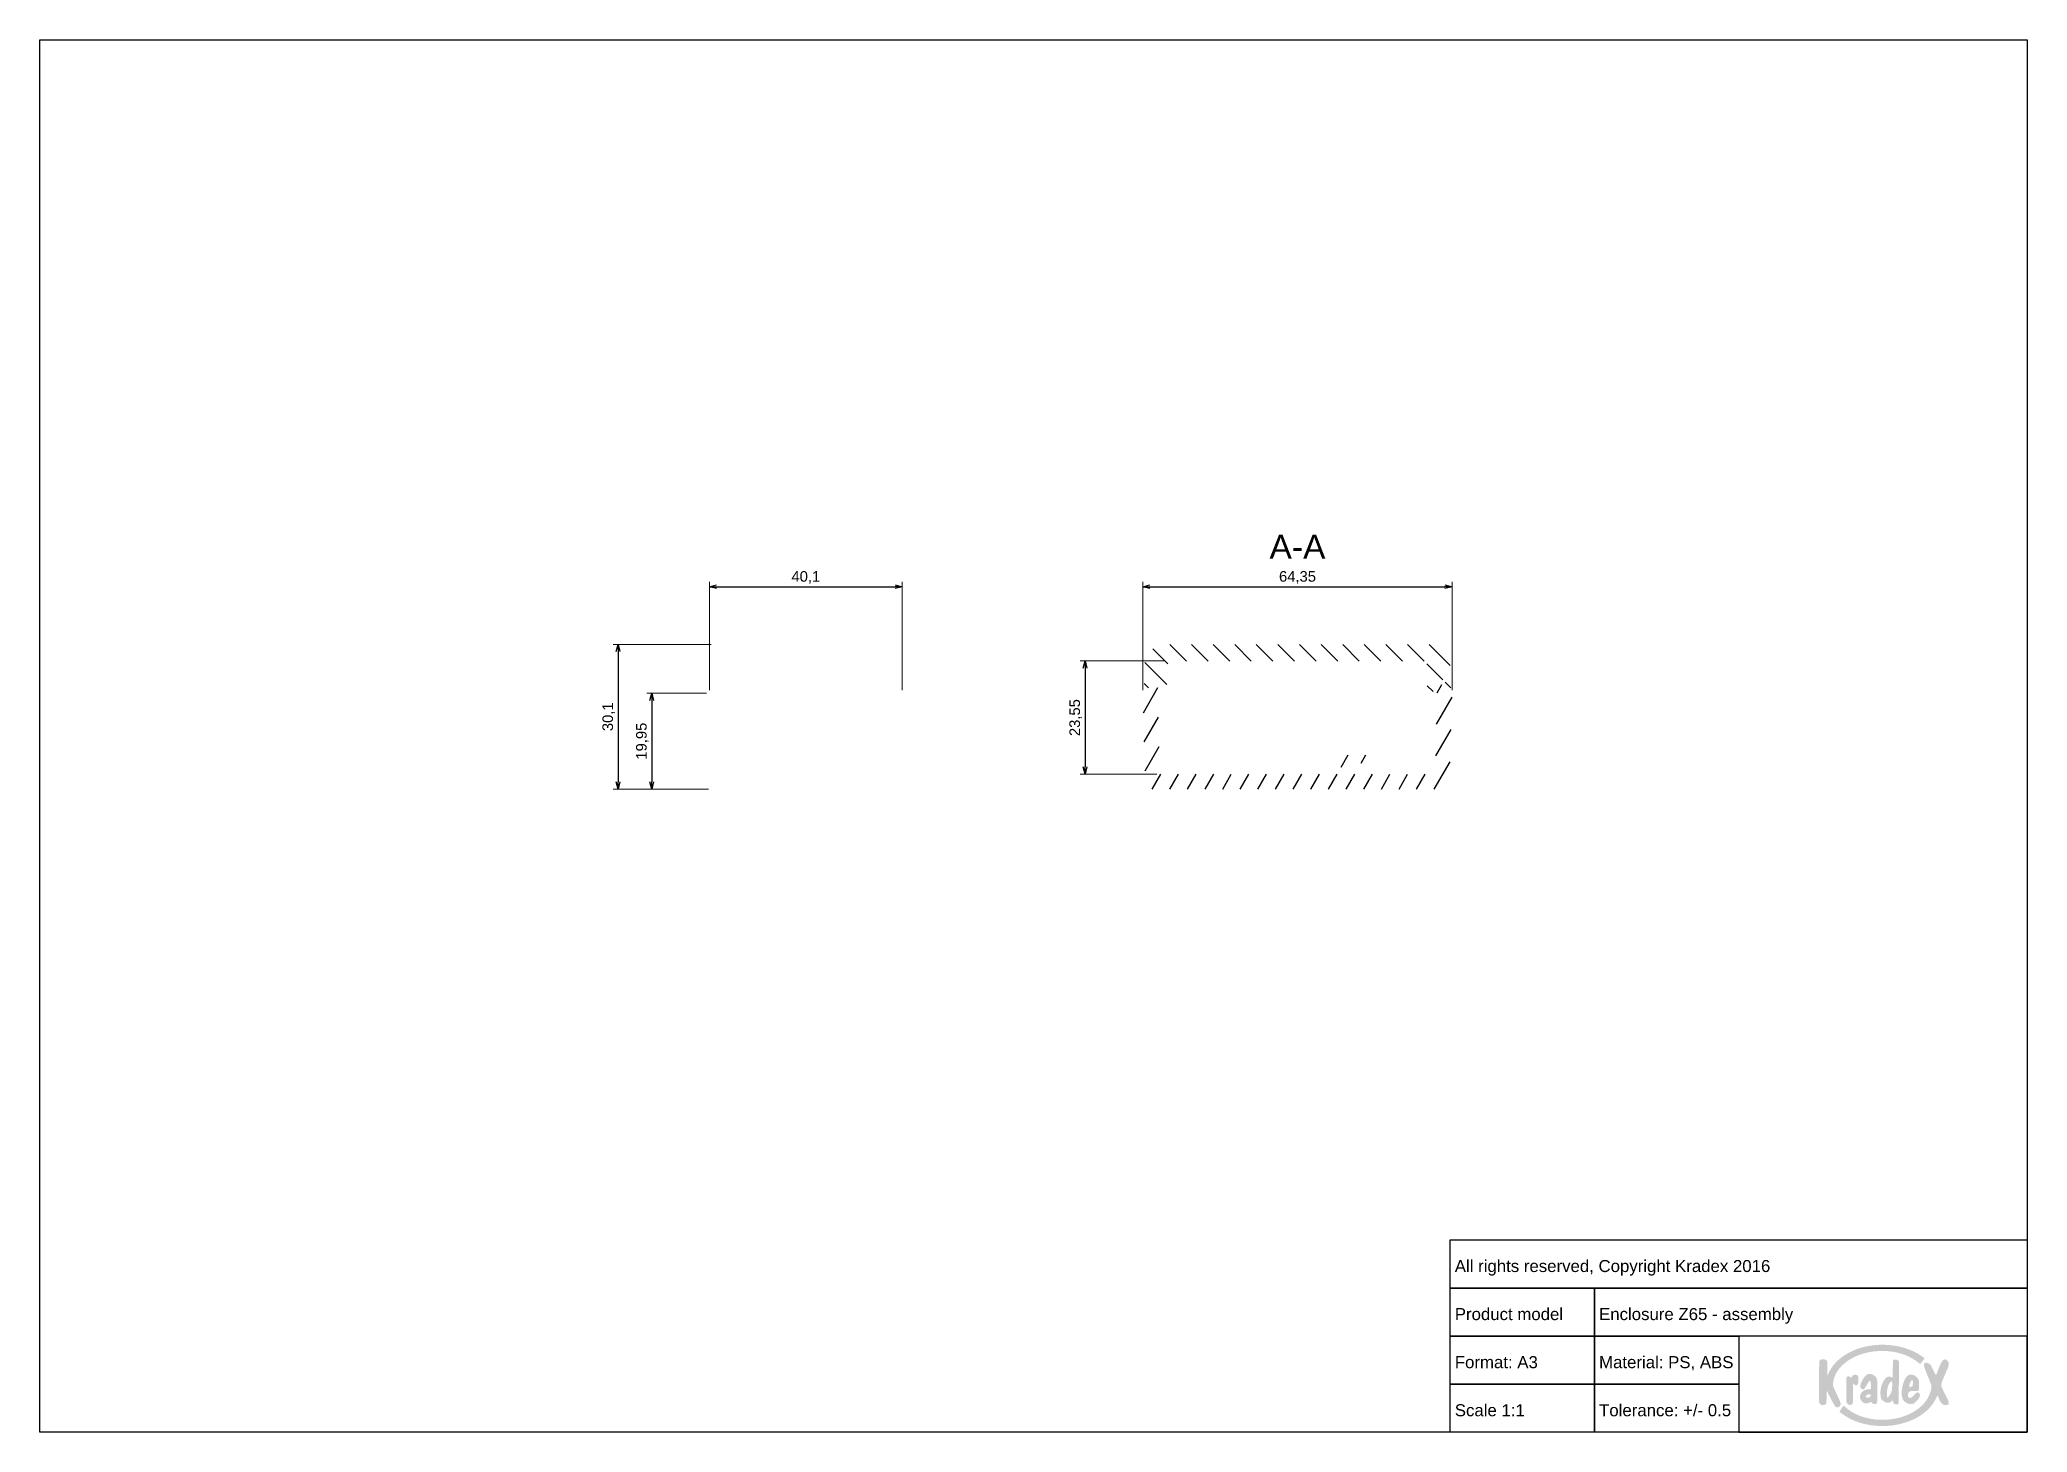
# Paper-space layout 'Assembly' of a CAD drawing. Header units: millimetres. Extents: x 0 to 413, y 1 to 290.
import ezdxf

# ---------------------------------------------------------------- set-up
doc = ezdxf.new("R2010")
doc.units = ezdxf.units.MM
doc.layers.add('MD_Annotation', color=7, linetype='Continuous', lineweight=25)
doc.layers.add('MD_Hatching', color=7, linetype='Continuous', lineweight=25)
doc.layers.add('Tabelka', color=7, linetype='Continuous')
doc.styles.get("Standard").update_dxf_attribs({"font": 'arial.ttf'})
doc.dimstyles.new('ISO-25', dxfattribs={"dimtxt": 2.2, "dimasz": 1.5, "dimexe": 1, "dimexo": 0.625, "dimtad": 1, "dimrnd": 0.05, "dimtxsty": 'Standard', "dimblk": 'OPEN30', "dimcen": 2.5, "dimadec": 0, "dimazin": 0, "dimtfac": 1, "dimtmove": 0, "dimatfit": 3, "dimfxl": 0, "dimlwe": 18, "dimarcsym": 0})

# ---------------------------------------------------------------- blocks, each defined once
blk = doc.blocks.new('_Open30')
at = {"color": 0, "linetype": 'ByBlock', "lineweight": -2}
for p, q in [((-1, 0.27), (0, 0)), ((0, 0), (-1, -0.27)), ((0, 0), (-1, 0))]:
    blk.add_line(p, q, dxfattribs=at)
blk = doc.blocks.new('*D11')
at = {"layer": 'Defpoints', "color": 0}
for p in [(140.45, 164.41), (120.46, 134.31), (139.86, 134.31)]:
    blk.add_point(p, dxfattribs=at)
at = {"layer": 'MD_Annotation', "color": 0, "lineweight": 18}
for p, q in [((139.83, 164.41), (119.46, 164.41)), ((139.24, 134.31), (119.46, 134.31))]:
    blk.add_line(p, q, dxfattribs=at)
at = {"layer": 'MD_Annotation', "color": 0, "lineweight": -2}
blk.add_line((120.46, 162.91), (120.46, 135.81), dxfattribs=at)
at = {"layer": 'MD_Annotation', "color": 0, "lineweight": -2, "xscale": 1.5, "yscale": 1.5, "zscale": 1.5}
for p, rotation in [((120.46, 164.41), 90), ((120.46, 134.31), 270)]:
    blk.add_blockref('_Open30', p, dxfattribs=dict(at, rotation=rotation))
at = {"layer": 'MD_Annotation', "color": 0, "insert": (118.52, 149.36), "char_height": 2.2, "attachment_point": 5, "rotation": 90}
blk.add_mtext('30,1', dxfattribs=at)
blk = doc.blocks.new('*D12')
at = {"layer": 'Defpoints', "color": 0}
for p in [(139.46, 154.26), (127.46, 134.31), (139.86, 134.31)]:
    blk.add_point(p, dxfattribs=at)
at = {"layer": 'MD_Annotation', "color": 0, "lineweight": 18}
for p, q in [((138.84, 154.26), (126.46, 154.26)), ((139.24, 134.31), (126.46, 134.31))]:
    blk.add_line(p, q, dxfattribs=at)
at = {"layer": 'MD_Annotation', "color": 0, "lineweight": -2}
blk.add_line((127.46, 152.76), (127.46, 135.81), dxfattribs=at)
at = {"layer": 'MD_Annotation', "color": 0, "lineweight": -2, "xscale": 1.5, "yscale": 1.5, "zscale": 1.5}
for p, rotation in [((127.46, 154.26), 90), ((127.46, 134.31), 270)]:
    blk.add_blockref('_Open30', p, dxfattribs=dict(at, rotation=rotation))
at = {"layer": 'MD_Annotation', "color": 0, "insert": (125.52, 144.28), "char_height": 2.2, "attachment_point": 5, "rotation": 90}
blk.add_mtext('19,95', dxfattribs=at)
blk = doc.blocks.new('*D13')
at = {"layer": 'Defpoints', "color": 0}
for p in [(179.56, 176.41), (139.46, 154.26), (179.56, 154.26)]:
    blk.add_point(p, dxfattribs=at)
at = {"layer": 'MD_Annotation', "color": 0, "lineweight": 18}
for p, q in [((139.46, 154.88), (139.46, 177.41)), ((179.56, 154.88), (179.56, 177.41))]:
    blk.add_line(p, q, dxfattribs=at)
at = {"layer": 'MD_Annotation', "color": 0, "lineweight": -2}
blk.add_line((140.96, 176.41), (178.06, 176.41), dxfattribs=at)
at = {"layer": 'MD_Annotation', "color": 0, "lineweight": -2, "xscale": 1.5, "yscale": 1.5, "zscale": 1.5, "rotation": 180}
blk.add_blockref('_Open30', (139.46, 176.41), dxfattribs=at)
at = {"layer": 'MD_Annotation', "color": 0, "lineweight": -2, "xscale": 1.5, "yscale": 1.5, "zscale": 1.5}
blk.add_blockref('_Open30', (179.56, 176.41), dxfattribs=at)
at = {"layer": 'MD_Annotation', "color": 0, "insert": (159.51, 178.35), "char_height": 2.2, "attachment_point": 5}
blk.add_mtext('40,1', dxfattribs=at)
blk = doc.blocks.new('*D87')
at = {"layer": 'Defpoints', "color": 0}
for p in [(293.91, 176.41), (229.56, 154.26), (293.91, 154.26)]:
    blk.add_point(p, dxfattribs=at)
at = {"layer": 'MD_Annotation', "color": 0, "lineweight": 18}
for p, q in [((229.56, 154.88), (229.56, 177.41)), ((293.91, 154.88), (293.91, 177.41))]:
    blk.add_line(p, q, dxfattribs=at)
at = {"layer": 'MD_Annotation', "color": 0, "lineweight": -2}
blk.add_line((231.06, 176.41), (292.41, 176.41), dxfattribs=at)
at = {"layer": 'MD_Annotation', "color": 0, "lineweight": -2, "xscale": 1.5, "yscale": 1.5, "zscale": 1.5, "rotation": 180}
blk.add_blockref('_Open30', (229.56, 176.41), dxfattribs=at)
at = {"layer": 'MD_Annotation', "color": 0, "lineweight": -2, "xscale": 1.5, "yscale": 1.5, "zscale": 1.5}
blk.add_blockref('_Open30', (293.91, 176.41), dxfattribs=at)
at = {"layer": 'MD_Annotation', "color": 0, "insert": (261.74, 178.35), "char_height": 2.2, "attachment_point": 5}
blk.add_mtext('64,35', dxfattribs=at)
blk = doc.blocks.new('*D88')
at = {"layer": 'Defpoints', "color": 0}
for p in [(234.81, 160.96), (217.56, 137.41), (233.09, 137.41)]:
    blk.add_point(p, dxfattribs=at)
at = {"layer": 'MD_Annotation', "color": 0, "lineweight": 18}
for p, q in [((234.19, 160.96), (216.56, 160.96)), ((232.46, 137.41), (216.56, 137.41))]:
    blk.add_line(p, q, dxfattribs=at)
at = {"layer": 'MD_Annotation', "color": 0, "lineweight": -2}
blk.add_line((217.56, 159.46), (217.56, 138.91), dxfattribs=at)
at = {"layer": 'MD_Annotation', "color": 0, "lineweight": -2, "xscale": 1.5, "yscale": 1.5, "zscale": 1.5}
for p, rotation in [((217.56, 160.96), 90), ((217.56, 137.41), 270)]:
    blk.add_blockref('_Open30', p, dxfattribs=dict(at, rotation=rotation))
at = {"layer": 'MD_Annotation', "color": 0, "insert": (215.62, 149.18), "char_height": 2.2, "attachment_point": 5, "rotation": 90}
blk.add_mtext('23,55', dxfattribs=at)

psp = doc.layouts.new('Assembly')

# ---------------------------------------------------------------- hatches: boundary and pattern name
at = {"layer": 'MD_Hatching'}
h = psp.add_hatch(dxfattribs=at)
h.set_pattern_fill('ANSI31', color=256, angle=90, style=0)
h.paths.add_polyline_path([(292.438, 157.056), (292.438, 154.256), (293.688, 154.256), (293.445, 161.823), (290.863, 164.406), (232.613, 164.406), (230.03, 161.823), (229.788, 154.256), (230.788, 154.256), (230.788, 157.056), (233.288, 157.056), (233.288, 154.256), (234.488, 154.256), (234.813, 160.956), (288.613, 160.956), (288.738, 154.256), (289.938, 154.256), (289.938, 157.056)], flags=0)
h = psp.add_hatch(dxfattribs=at)
h.set_pattern_fill('ANSI31', color=256, angle=15, style=0)
edge = h.paths.add_edge_path(flags=0)
edge.add_ellipse((233.713, 154.267), major_axis=(-1, -0.022), ratio=1, start_angle=-1.27492, end_angle=0, ccw=False)
edge.add_line((232.713, 154.267), (232.713, 156.056))
edge.add_line((232.713, 156.056), (231.113, 156.056))
edge.add_line((231.113, 156.056), (231.113, 154.256))
edge.add_line((231.113, 154.256), (230.788, 154.256))
edge.add_line((230.788, 154.256), (229.788, 154.256))
edge.add_line((229.788, 154.256), (229.563, 154.256))
edge.add_line((229.563, 154.256), (230.188, 134.306))
edge.add_line((230.188, 134.306), (293.288, 134.306))
edge.add_line((293.288, 134.306), (293.913, 154.256))
edge.add_line((293.913, 154.256), (293.688, 154.256))
edge.add_line((293.688, 154.256), (292.438, 154.256))
edge.add_line((292.438, 154.256), (292.363, 154.256))
edge.add_line((292.363, 154.256), (292.363, 156.056))
edge.add_line((292.363, 156.056), (290.763, 156.056))
edge.add_line((290.763, 156.056), (290.763, 154.265))
edge.add_ellipse((289.763, 154.265), major_axis=(1, 0), ratio=1, start_angle=-1.10497, end_angle=0, ccw=False)
edge.add_line((290.762, 154.246), (290.438, 137.406))
edge.add_line((290.438, 137.406), (276.861, 137.406))
edge.add_line((276.861, 137.406), (276.861, 141.406))
edge.add_line((276.861, 141.406), (274.969, 141.406))
edge.add_line((274.969, 141.406), (274.969, 137.406))
edge.add_line((274.969, 137.406), (272.706, 137.406))
edge.add_line((272.706, 137.406), (272.706, 141.406))
edge.add_line((272.706, 141.406), (270.814, 141.406))
edge.add_line((270.814, 141.406), (270.814, 137.406))
edge.add_line((270.814, 137.406), (233.088, 137.406))
edge.add_line((233.088, 137.406), (232.713, 154.245))
at = {"layer": 'Tabelka'}
h = psp.add_hatch(color=154, dxfattribs=at)
h.dxf.hatch_style = 2
edge = h.paths.add_edge_path()
edge.add_spline(control_points=[(374.4, 7.291), (374.4, 7.291), (373.458, 9.308), (373.458, 9.308), (372.975, 10.322), (373.083, 10.415), (373.09, 10.696), (373.101, 10.824), (373.146, 11.07), (373.22, 11.439), (374.094, 14.929), (378.297, 17.44), (383.379, 17.44), (386.487, 17.44), (389.258, 16.41), (391.088, 14.808), (391.159, 14.745), (391.251, 14.719), (391.315, 14.808), (391.355, 14.864), (391.986, 15.697), (392.028, 15.751), (392.094, 15.836), (392.113, 15.932), (391.994, 16.024), (389.85, 17.691), (386.783, 18.731), (383.379, 18.731), (378.309, 18.731), (373.99, 16.42), (372.343, 13.182), (372.297, 13.086), (372.285, 13.059), (372.23, 12.946), (371.94, 12.244), (371.86, 12.131), (371.873, 12.93), (371.873, 12.93), (371.902, 15.067), (371.902, 15.067), (371.91, 15.573), (371.52, 15.702), (370.894, 15.687), (370.421, 15.677), (370.214, 15.474), (370.213, 15.123), (370.213, 15.123), (370.185, 6.943), (370.185, 6.943), (370.184, 6.556), (370.452, 6.172), (370.962, 6.154), (371.498, 6.136), (371.693, 6.457), (371.706, 6.718), (371.757, 7.752), (371.783, 8.272), (371.783, 8.595), (371.769, 9.415), (371.889, 9.015), (372.065, 8.637), (372.439, 7.826), (372.964, 6.854), (373.499, 5.981), (373.68, 5.687), (374.059, 5.607), (374.365, 5.809), (374.947, 6.192), (374.583, 6.886), (374.4, 7.291), (374.4, 7.291), (374.4, 7.291), (374.4, 7.291)], knot_values=[0, 0, 0, 0, 1, 1, 1, 2, 2, 2, 3, 3, 3, 4, 4, 4, 5, 5, 5, 6, 6, 6, 7, 7, 7, 8, 8, 8, 9, 9, 9, 10, 10, 10, 11, 11, 11, 12, 12, 12, 13, 13, 13, 14, 14, 14, 15, 15, 15, 16, 16, 16, 17, 17, 17, 18, 18, 18, 19, 19, 19, 20, 20, 20, 21, 21, 21, 22, 22, 22, 23, 23, 23, 24, 24, 24, 24], degree=3, periodic=0)
edge = h.paths.add_edge_path()
edge.add_spline(control_points=[(377.556, 10.414), (377.786, 9.987), (378.382, 10.376), (378.382, 11.011), (378.382, 11.162), (378.382, 11.806), (378.382, 11.806), (378.382, 12.279), (378.072, 12.506), (377.748, 12.506), (377.398, 12.506), (377.217, 12.412), (377.112, 12.234), (377.071, 12.164), (377.026, 11.847), (376.849, 11.865), (376.673, 11.882), (376.626, 12.163), (376.319, 12.169), (376.067, 12.169), (375.848, 12.04), (375.848, 11.516), (375.848, 11.516), (375.848, 7.127), (375.848, 7.127), (375.848, 6.758), (376.055, 6.191), (376.598, 6.191), (377.099, 6.191), (377.211, 6.475), (377.215, 6.676), (377.215, 6.676), (377.207, 8.874), (377.229, 9.968), (377.242, 10.63), (377.305, 10.878), (377.556, 10.414), (377.556, 10.414), (377.556, 10.414), (377.556, 10.414)], knot_values=[0, 0, 0, 0, 1, 1, 1, 2, 2, 2, 3, 3, 3, 4, 4, 4, 5, 5, 5, 6, 6, 6, 7, 7, 7, 8, 8, 8, 9, 9, 9, 10, 10, 10, 11, 11, 11, 12, 12, 12, 13, 13, 13, 13], degree=3, periodic=0)
edge = h.paths.add_edge_path()
edge.add_spline(control_points=[(380.113, 9.439), (379.525, 9.316), (378.763, 8.808), (378.708, 8.053), (378.635, 7.063), (379.492, 6.305), (380.421, 6.565), (380.886, 6.695), (380.88, 7.04), (381.115, 6.729), (381.236, 6.568), (381.403, 6.369), (381.715, 6.369), (382.059, 6.369), (382.236, 6.493), (382.29, 6.801), (382.362, 7.207), (382.315, 11.04), (382.292, 11.179), (382.22, 11.625), (382.082, 11.983), (381.812, 12.229), (381.539, 12.477), (380.959, 12.729), (380.581, 12.676), (379.876, 12.579), (379.309, 11.602), (379.045, 11.075), (378.949, 10.883), (378.562, 10.051), (378.852, 9.762), (378.852, 9.762), (379.015, 9.598), (379.015, 9.598), (379.257, 9.357), (379.567, 9.472), (379.695, 9.688), (379.695, 9.688), (380.236, 10.591), (380.502, 11.045), (380.601, 11.214), (381.001, 11.728), (381.005, 10.024), (381.007, 9.173), (380.774, 9.576), (380.113, 9.439), (380.113, 9.439), (380.113, 9.439), (380.113, 9.439)], knot_values=[0, 0, 0, 0, 1, 1, 1, 2, 2, 2, 3, 3, 3, 4, 4, 4, 5, 5, 5, 6, 6, 6, 7, 7, 7, 8, 8, 8, 9, 9, 9, 10, 10, 10, 11, 11, 11, 12, 12, 12, 13, 13, 13, 14, 14, 14, 15, 15, 15, 16, 16, 16, 16], degree=3, periodic=0)
edge = h.paths.add_edge_path()
edge.add_spline(control_points=[(380.498, 7.729), (380.118, 7.685), (379.624, 7.769), (379.985, 8.156), (380.212, 8.4), (380.399, 8.419), (380.652, 8.451), (381.082, 8.505), (381.111, 7.801), (380.498, 7.729)], knot_values=[0, 0, 0, 0, 1, 1, 1, 2, 2, 2, 3, 3, 3, 3], degree=3, periodic=0)
edge = h.paths.add_edge_path()
edge.add_spline(control_points=[(386.384, 6.308), (386.674, 6.308), (386.735, 6.382), (386.737, 6.589), (386.737, 6.589), (386.82, 15.036), (386.82, 15.036), (386.824, 15.508), (386.259, 15.655), (385.958, 15.655), (385.713, 15.655), (385.56, 15.554), (385.554, 15.281), (385.554, 15.281), (385.472, 11.866), (385.472, 11.866), (384.065, 13.004), (382.946, 10.293), (382.946, 8.919), (382.946, 7.545), (383.043, 7.442), (383.455, 7.101), (383.78, 6.831), (384.073, 6.645), (384.445, 6.645), (384.721, 6.645), (384.893, 6.692), (385.182, 6.914), (385.471, 7.135), (385.557, 7.15), (385.557, 7.15), (385.557, 7.15), (385.557, 6.859), (385.557, 6.859), (385.557, 6.565), (385.907, 6.308), (386.384, 6.308)], knot_values=[0, 0, 0, 0, 1, 1, 1, 2, 2, 2, 3, 3, 3, 4, 4, 4, 5, 5, 5, 6, 6, 6, 7, 7, 7, 8, 8, 8, 9, 9, 9, 10, 10, 10, 11, 11, 11, 12, 12, 12, 12], degree=3, periodic=0)
edge = h.paths.add_edge_path()
edge.add_spline(control_points=[(385.118, 8.63), (384.366, 7.389), (384.294, 7.54), (384.294, 8.498), (384.294, 10.08), (384.907, 11.124), (385.254, 11.124), (385.336, 11.124), (385.388, 11.04), (385.388, 10.864), (385.388, 10.127), (385.464, 9.201), (385.118, 8.63), (385.118, 8.63), (385.118, 8.63), (385.118, 8.63)], knot_values=[0, 0, 0, 0, 1, 1, 1, 2, 2, 2, 3, 3, 3, 4, 4, 4, 5, 5, 5, 5], degree=3, periodic=0)
edge = h.paths.add_edge_path()
edge.add_spline(control_points=[(389.492, 9.095), (389.492, 9.095), (390.616, 9.136), (390.616, 9.136), (390.9, 9.169), (391, 9.239), (391, 9.569), (391, 9.569), (391, 10.786), (391, 10.786), (391, 11.449), (390.571, 11.953), (390.321, 12.145), (390.076, 12.335), (389.597, 12.551), (389.208, 12.534), (388.481, 12.526), (387.981, 11.545), (387.757, 10.874), (387.502, 10.107), (387.353, 9.558), (387.353, 8.481), (387.353, 7.405), (387.907, 6.919), (388.132, 6.77), (388.92, 6.249), (389.724, 6.275), (390.195, 6.747), (390.499, 7.049), (390.93, 7.43), (391.129, 8.003), (391.191, 8.158), (391.194, 8.457), (391.022, 8.63), (390.832, 8.825), (390.588, 8.908), (390.33, 8.65), (390.33, 8.65), (389.54, 7.837), (389.54, 7.837), (389.076, 7.36), (388.517, 7.777), (388.672, 8.45), (388.8, 9.015), (389.065, 9.079), (389.492, 9.095)], knot_values=[0, 0, 0, 0, 1, 1, 1, 2, 2, 2, 3, 3, 3, 4, 4, 4, 5, 5, 5, 6, 6, 6, 7, 7, 7, 8, 8, 8, 9, 9, 9, 10, 10, 10, 11, 11, 11, 12, 12, 12, 13, 13, 13, 14, 14, 14, 15, 15, 15, 15], degree=3, periodic=0)
edge = h.paths.add_edge_path()
edge.add_spline(control_points=[(388.924, 10.239), (389.036, 10.542), (389.263, 11.388), (389.53, 11.378), (389.621, 11.375), (389.683, 11.262), (389.69, 11.092), (389.704, 10.755), (389.684, 10.662), (389.684, 10.397), (389.684, 10.194), (389.665, 10.099), (389.493, 10.041), (389.052, 9.892), (388.814, 9.944), (388.924, 10.239), (388.924, 10.239), (388.924, 10.239), (388.924, 10.239)], knot_values=[0, 0, 0, 0, 1, 1, 1, 2, 2, 2, 3, 3, 3, 4, 4, 4, 5, 5, 5, 6, 6, 6, 6], degree=3, periodic=0)
edge = h.paths.add_edge_path()
edge.add_spline(control_points=[(395.857, 9.549), (395.528, 10.214), (395.469, 10.444), (395.964, 11.589), (395.964, 11.589), (397.023, 14.032), (397.023, 14.032), (397.224, 14.496), (397.262, 15.1), (396.858, 15.427), (396.119, 16.025), (395.832, 15.605), (395.13, 13.964), (394.389, 12.234), (394.639, 12.082), (394.138, 13.014), (394.138, 13.014), (393.509, 14.329), (393.509, 14.329), (393.296, 14.775), (392.902, 14.907), (392.583, 14.969), (391.831, 15.116), (391.874, 14.475), (392.282, 13.463), (392.282, 13.463), (393.098, 11.441), (393.098, 11.441), (393.452, 10.563), (393.697, 10.181), (393.476, 9.344), (393.398, 9.049), (393.304, 8.769), (393.199, 8.498), (393.177, 8.439), (393.17, 8.424), (393.128, 8.321), (391.925, 5.32), (387.94, 3.108), (383.379, 3.108), (380.107, 3.108), (377.219, 4.191), (375.426, 5.967), (375.353, 6.037), (375.263, 6.041), (375.189, 5.963), (375.125, 5.871), (374.537, 4.99), (374.495, 4.92), (374.453, 4.851), (374.481, 4.755), (374.531, 4.714), (376.807, 2.825), (379.854, 1.817), (383.379, 1.817), (388.572, 1.817), (392.965, 4.248), (394.53, 7.605), (394.549, 7.645), (394.573, 7.698), (394.595, 7.754), (394.929, 8.701), (394.882, 7.745), (395.455, 6.822), (395.947, 6.029), (396.493, 6.127), (396.825, 6.201), (397.27, 6.3), (397.247, 6.739), (396.893, 7.453), (396.893, 7.453), (395.857, 9.549), (395.857, 9.549), (395.857, 9.549), (395.857, 9.549), (395.857, 9.549)], knot_values=[0, 0, 0, 0, 1, 1, 1, 2, 2, 2, 3, 3, 3, 4, 4, 4, 5, 5, 5, 6, 6, 6, 7, 7, 7, 8, 8, 8, 9, 9, 9, 10, 10, 10, 11, 11, 11, 12, 12, 12, 13, 13, 13, 14, 14, 14, 15, 15, 15, 16, 16, 16, 17, 17, 17, 18, 18, 18, 19, 19, 19, 20, 20, 20, 21, 21, 21, 22, 22, 22, 23, 23, 23, 24, 24, 24, 25, 25, 25, 25], degree=3, periodic=0)

# ---------------------------------------------------------------- linework, layer by layer
for points in [[(0.22, 290.193), (413.476, 290.193), (413.476, 0.521), (0.22, 0.521)], [(413.476, 30.521), (293.476, 30.521), (293.476, 40.521), (413.476, 40.521)], [(323.476, 20.521), (293.476, 20.521), (293.476, 30.521), (323.476, 30.521)], [(413.476, 20.521), (323.476, 20.521), (323.476, 30.521), (413.476, 30.521)], [(323.476, 10.521), (293.476, 10.521), (293.476, 20.521), (323.476, 20.521)], [(353.476, 10.521), (323.476, 10.521), (323.476, 20.521), (353.476, 20.521)], [(413.476, 20.521), (353.476, 20.521), (353.476, 0.521), (413.476, 0.521)], [(323.476, 0.521), (293.476, 0.521), (293.476, 10.521), (323.476, 10.521)], [(353.476, 0.521), (323.476, 0.521), (323.476, 10.521), (353.476, 10.521)]]:
    psp.add_lwpolyline(points, close=True, dxfattribs=at)

# ---------------------------------------------------------------- texts
at = {"insert": (293.476, 40.521), "char_height": 2.5, "attachment_point": 1}
psp.add_mtext_dynamic_manual_height_columns('\\P All rights reserved, Copyright Kradex 2016', width=120, gutter_width=12.5, heights=[0], dxfattribs=at)
at = {"layer": 'MD_Annotation', "color": 7, "insert": (261.738, 182.22), "char_height": 5, "width": 14.16439, "attachment_point": 8}
psp.add_mtext('A-A', dxfattribs=at)
at = {"layer": 'Tabelka', "char_height": 2.5, "attachment_point": 1}
for s, width, heights, insert in [('{\\W7.7293;  }\\P Product model', 30, [9.962], (293.476, 30.521)), ('\\P Enclosure Z65 - assembly ', 90, [0], (323.476, 30.521)), ('\\P Format: A3', 30, [0], (293.476, 20.521)), ('\\P Material: PS, ABS', 30, [0], (323.476, 20.521)), ('\\P Scale 1:1', 30, [0], (293.476, 10.521)), ('\\P Tolerance: +/- 0.5', 30, [0], (323.476, 10.521))]:
    psp.add_mtext_dynamic_manual_height_columns(s, width=width, gutter_width=12.5, heights=heights, dxfattribs=dict(at, insert=insert))

# ---------------------------------------------------------------- dimensions: what is measured, and where the dimension line sits
at = {"layer": 'MD_Annotation'}
for base, p1, p2, angle, picture, middle in [((179.563, 176.406), (139.463, 154.256), (179.563, 154.256), 180, '*D13', (159.513, 178.353)), ((293.913, 176.406), (229.563, 154.256), (293.913, 154.256), 180, '*D87', (261.738, 178.353)), ((120.463, 134.306), (140.453, 164.406), (139.863, 134.306), 270, '*D11', (118.515, 149.356)), ((217.563, 137.406), (234.813, 160.956), (233.088, 137.406), 270, '*D88', (215.615, 149.181)), ((127.463, 134.306), (139.463, 154.256), (139.863, 134.306), 270, '*D12', (125.515, 144.281))]:
    dim = psp.add_linear_dim(base=base, p1=p1, p2=p2, angle=angle, dimstyle='ISO-25', override={"dimlfac": -1}, dxfattribs=at)
    dim.commit()
    dim.dimension.update_dxf_attribs({"geometry": picture, "text_midpoint": middle})

doc.saveas('drawing.dxf')
